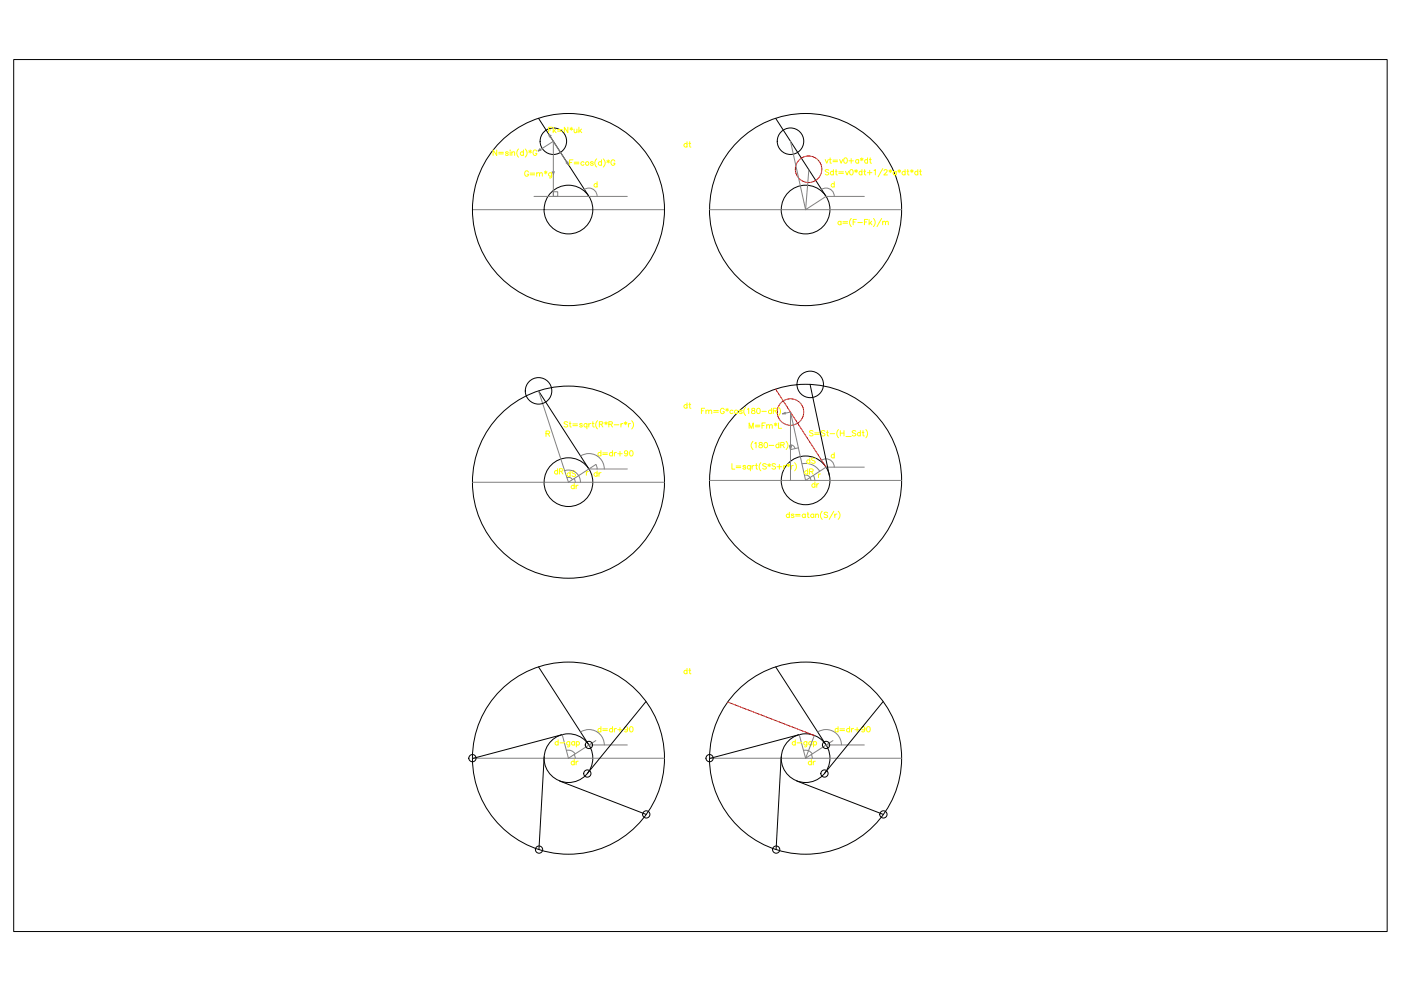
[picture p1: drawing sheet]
<svg xmlns="http://www.w3.org/2000/svg" width="420mm" height="297mm" viewBox="0 0 420 297" stroke-linecap="round" stroke-linejoin="round" font-family="sans-serif">
<!-- layer: 0 -->
<g fill="none" stroke="#000" stroke-width=".3">
<path d="M4.1 17.9h411.9v261.3h-411.9zM161.5 35.5l15.1 23.4M232.6 35.5l15.1 23.4M163.2 62.8a7.3 7.3 0 0 1 10.4-6.5 7.3 7.3 0 0 1 1.6 12.1 7.3 7.3 0 0 1-11.7-3.5l-.3-2M161.5 117.2l15.1 23.4M243 115.3l5.7 27.2M163.2 144.5a7.3 7.3 0 0 1 10.4-6.5 7.3 7.3 0 0 1 1.6 12.1 7.3 7.3 0 0 1-11.7-3.5l-.3-2M212.8 144a28.8 28.8 0 0 1 40.8-26.1 28.8 28.8 0 0 1 6.9 47.9 28.8 28.8 0 0 1-46.5-13.5 28.8 28.8 0 0 1-1.2-8.3M234.3 144a7.3 7.3 0 0 1 10.4-6.6 7.3 7.3 0 0 1 1.7 12.2 7.3 7.3 0 0 1-11.8-3.5l-.3-2.1M161.5 199.9l15.1 23.4M232.6 199.9l15.1 23.4M193.7 210.3l-17.6 21.6"/>
<path d="M264.8 210.3l-17.6 21.6M163.2 227.2a7.3 7.3 0 0 1 10.4-6.5 7.3 7.3 0 0 1 1.6 12.2 7.3 7.3 0 0 1-11.7-3.5l-.3-2.1M163.2 226.9l-1.6 27.8M167.8 234.1l26 10M168.6 220.2l-26.9 7.2M175.1 231.9a1.09 1.09 0 0 1 1.5-1 1.09 1.09 0 0 1 .3 1.8 1.09 1.09 0 0 1-1.8-.5l-.1-.3M234.3 226.9l-1.6 27.8M238.9 234.1l26 10M239.7 220.2l-26.9 7.2M246.2 231.9a1.09 1.09 0 0 1 1.5-1 1.09 1.09 0 0 1 .3 1.8 1.09 1.09 0 0 1-1.8-.5v-.3M192.7 244.1a1.1 1.1 0 0 1 1.6-.9 1.1 1.1 0 0 1 .2 1.8 1.1 1.1 0 0 1-1.7-.5l-.1-.4"/>
<circle cx="165.9" cy="42.3" r="4"/>
<circle cx="237.1" cy="42.3" r="4"/>
<circle cx="170.5" cy="62.8" r="28.8"/>
<circle cx="241.6" cy="62.8" r="28.8"/>
<circle cx="241.6" cy="62.8" r="7.3"/>
<circle cx="161.5" cy="117.2" r="4"/>
<circle cx="243" cy="115.2" r="4"/>
<circle cx="170.5" cy="144.5" r="28.8"/>
<circle cx="141.7" cy="227.2" r="1.09"/>
<circle cx="170.5" cy="227.2" r="28.8"/>
<circle cx="176.6" cy="223.3" r="1.09"/>
<circle cx="212.8" cy="227.2" r="1.09"/>
<circle cx="241.6" cy="227.2" r="28.8"/>
<circle cx="241.6" cy="227.2" r="7.3"/>
<circle cx="247.7" cy="223.3" r="1.09"/>
<circle cx="161.7" cy="254.7" r="1.09"/>
<circle cx="232.8" cy="254.7" r="1.09"/>
<circle cx="264.9" cy="244.1" r="1.1"/>
</g>
<g fill="none" stroke="#808080" stroke-width=".3">
<path d="M160.1 58.9h28M161.9 44.5l-.5 .7M162.3 45l-.9 .2M164.5 40.2l.3 .9M165.3 40.7l-.8-.5 1.4 2.2M165.6 51.4l.3 .9 .3-.9M165.9 57.5h1.4v1.4h-1.4zM165.9 42.4v16.5M165.9 42.4l-4.5 2.8M165.9 42.4l4.5 6.9M169.8 48.8l.6 .5M170.3 48.5l.1 .8"/>
<path d="M175.3 56.8a2.46 2.46 0 0 1 3.8 2.1M237.1 42.4l4.5 20.5M242.6 50.9l-1 12 6.1-4h11.5M246.4 56.8a2.46 2.46 0 0 1 3.8 2.1M141.7 62.9h57.6M212.8 62.9h57.6M161.5 117.2l9 27.4 8.2-5.4M174.1 136.7a4.6 4.6 0 0 1 7.1 3.9M178.7 139.2l.4 1.4M234.7 124l.9 .1M235.5 123.6l-.8 .4M236.7 133.5l.4 1.3"/>
<path d="M237.1 123.5l4.5 20.5 6.1-4h11.5M237.1 123.5v20.5M237.1 123.5l-2.4 .5M237.1 133.3l1 .5 .3 .6M237.4 133.5l-.3 1.3M239.4 134.2l-2.3 .6M240.5 139a5 5 0 0 1 5.3 2.3M246.4 137.9a2.46 2.46 0 0 1 3.8 2.1M141.7 144.6h57.6M169.4 141.1a3.6 3.6 0 0 1 4.7 3.5M170 143.1l1.1 .1 .6 .5M172.2 143.4l.3 1.2"/>
<path d="M176.6 140.6h11.5M212.8 144h57.6M241.3 142.4a1.56 1.56 0 0 1 1.9 1.6M243.9 142.5l.4 1.5M174.1 219.4a4.6 4.6 0 0 1 7.1 3.9M245.2 219.4a4.6 4.6 0 0 1 7.1 3.9M141.7 227.3h57.6M168.6 220.2l1.9 7.1 8.2-5.3M169.9 224.9l1.4 .1 1.2 1M172.2 226.1l.3 1.2M176.6 223.3h11.5M212.8 227.3h57.6"/>
<path d="M239.7 220.2l1.9 7.1M241 224.9l1.5 .1 1.1 1M243.3 226.1l.3 1.2M244.2 220.5l-2.6 6.8M247.7 223.3h11.5M249.8 222l-8.2 5.3"/>
</g>
<g fill="none" stroke="#ff0" stroke-width=".3">
<path d="M164.5 38.9h.6M165.5 38.1h-1v1.7M165.9 38.1v1.7M166.2 39.1l.6 .7M166.7 38.7l-.8 .7M167.2 38.8h1.4M167.2 39.3h1.4M170.3 38.1v1.7l-1.1-1.7v1.7M170.9 38.4l.8 .4M171.3 38.1v1M171.7 38.4l-.8 .4M172.2 38.7l.1 1 .3 .1 .4-.4"/>
<path d="M173 38.7v1.1M173.6 38.1v1.7M173.9 39.1l.6 .7M174.4 38.7l-.8 .7M149 44.9v1.7l-1.1-1.7v1.7M149.6 45.7h1.4M149.6 46.1h1.4M152.4 45.7l-.3-.2-.4 .1v.3l.7 .4-.3 .3-.5-.3M153 44.9v.2zM153 45.5v1.1M153.5 45.8l.4-.3 .4 .1v1M153.5 45.5v1.1"/>
<path d="M155.5 44.6a1.63 1.63 0 0 0 0 2.5M157 45.7a.52 .52 0 0 0-.8 0 .52 .52 0 0 0 0 .7 .52 .52 0 0 0 .8-.1M157 44.9v1.7M157.5 44.6a1.63 1.63 0 0 1 0 2.5M158.5 51.6a.59 .59 0 0 0-.7-.4 .59 .59 0 0 0-.4 .6v.4a.57 .57 0 0 0 .5 .6 .57 .57 0 0 0 .6-.6h-.4M158.6 45.2l.8 .5M159 51.9h1.4M159 52.4h1.4M159 44.9v1M159.4 45.2l-.8 .5M161 52.1l.3-.3h.5v1M161 51.8v1"/>
<path d="M161 45.4a.58 .58 0 0 0-.7-.5 .58 .58 0 0 0-.4 .7v.4a.58 .58 0 0 0 .5 .6 .58 .58 0 0 0 .6-.6h-.4M161.8 52.1l.4-.3h.4v1M163.3 51.5l.7 .4M163.7 51.2v.9M164 51.5l-.7 .4M165.4 52a.52 .52 0 0 0-.7-.1 .52 .52 0 0 0 0 .8 .52 .52 0 0 0 .7-.1M165.4 51.8v1.4l-.6 .1M170.8 48.7h.6M171.8 47.9h-1v1.7M172.2 48.6h1.4M172.2 49.1h1.4M175.1 48.7a.52 .52 0 0 0-.7-.1 .52 .52 0 0 0 0 .8 .52 .52 0 0 0 .7-.1"/>
<path d="M177.9 48.7l-.3-.2h-.4v.3l.7 .5-.3 .3-.5-.3M178.9 47.6a1.63 1.63 0 0 0 0 2.5M179.1 55.3a.52 .52 0 0 0-.8-.1 .52 .52 0 0 0 0 .8 .52 .52 0 0 0 .8-.1M179.1 54.5v1.6M180.4 48.7a.52 .52 0 0 0-.8-.1 .52 .52 0 0 0 0 .8 .52 .52 0 0 0 .8-.1M180.4 47.9v1.7M180.9 47.6a1.63 1.63 0 0 1 0 2.5M182 48.2l.8 .4M182.4 47.9v.9M182.8 48.2l-.8 .4M184.4 48.3a.61 .61 0 0 0-.7-.4 .61 .61 0 0 0-.5 .6 .67 .67 0 0 0 .3 .9 .67 .67 0 0 0 .9-.2v-.3h-.4M206 43.3a.52 .52 0 0 0-.7-.1 .52 .52 0 0 0 0 .7 .52 .52 0 0 0 .7-.1"/>
<path d="M206 42.5v1.6M206.6 43h.5M206.8 42.5l.1 1.5 .3 .1M247.5 47.8l.4 1.1 .5-1.1M248.5 51l-.3-.2-.7 .2 .1 .4 .9 .4-.1 .6h-.5l-.4-.2M248.7 47.8h.6M249 47.3v1.5l.3 .1M249.8 48h1.4M249.8 48.5h1.4M249.9 51.6a.52 .52 0 0 0-.7-.1 .52 .52 0 0 0 0 .8 .52 .52 0 0 0 .7-.1M249.9 50.8v1.6M250.2 55.3a.52 .52 0 0 0-.8-.1 .52 .52 0 0 0 0 .8 .52 .52 0 0 0 .8-.1"/>
<path d="M250.2 54.5v1.6M250.5 51.3h.5M250.7 50.8l.1 1.6h.3M251.5 51.5h1.4M251.5 52h1.4M251.8 47.8l.5 1.1 .4-1.1M253.3 47.4l.2-.1a.77 .77 0 0 1 .6 .9 .77 .77 0 0 1-.8 .6l-.3-.6zM253.6 51.3l.4 1.1 .5-1.1M254.6 48.2h1.3M255.1 50.9a.79 .79 0 0 1 .9 .6 .79 .79 0 0 1-.6 .9l-.5-.3-.1-.6zM255.3 47.5v1.4M256.3 51l.8 .5"/>
<path d="M256.8 50.8v1M257.1 51l-.8 .5M257.5 48.1a.52 .52 0 0 0-.8-.1 .52 .52 0 0 0 0 .8 .52 .52 0 0 0 .8-.1M257.5 47.8v1.1M258 47.5l.8 .5M258.4 47.3v.9M258.5 51.6a.5 .5 0 0 0-.7-.1 .5 .5 0 0 0 0 .8 .5 .5 0 0 0 .7-.1M258.5 50.8v1.6M258.8 47.5l-.8 .5M259 51.3h.6M259.3 50.8v1.6h.4M260.1 51.8h1.4"/>
<path d="M260.2 48.1a.5 .5 0 0 0-.8-.1 .5 .5 0 0 0 0 .7 .5 .5 0 0 0 .8 0M260.2 47.3v1.6M260.7 47.8h.6M260.8 51v1.4M261 47.3v1.5l.4 .1M262.1 51.1l.4-.3v1.6M264.8 50.5l-1.4 2.5M265.1 51.2l.3-.4 .7 .3-1.1 1.3h1.1M266.6 51l.8 .5M267 50.8v1M267.4 51l-.8 .5M268.8 51.6a.52 .52 0 0 0-.8-.1 .52 .52 0 0 0 0 .8 .52 .52 0 0 0 .8-.1"/>
<path d="M268.8 51.3v1.1M269.3 51l.8 .5M269.7 50.8v1M270.1 51l-.8 .5M271.4 51.6a.52 .52 0 0 0-.7-.1 .52 .52 0 0 0 0 .8 .52 .52 0 0 0 .7-.1M271.4 50.8v1.6M272 51.3h.5M272.2 50.8l.1 1.6h.3M273.1 51l.8 .5M273.5 50.8v1M273.9 51l-.8 .5M275.3 51.6a.52 .52 0 0 0-.8-.1 .52 .52 0 0 0 0 .8 .52 .52 0 0 0 .8-.1"/>
<path d="M275.3 50.8v1.6M275.8 51.3h.5M276 50.8l.1 1.6h.3M252.2 66.5a.52 .52 0 0 0-.7-.1 .52 .52 0 0 0 0 .8 .52 .52 0 0 0 .7-.1M252.2 66.3v1.1M252.8 66.4h1.4M252.8 66.9h1.4M255.3 65.5a1.63 1.63 0 0 0 0 2.4M255.9 66.5h.6M256.8 65.8h-.9v1.6M257.3 66.7h1.3M259.2 66.5h.7"/>
<path d="M260.2 65.8h-1v1.6M260.6 65.8v1.6M260.9 66.7l.6 .7M261.4 66.3l-.8 .8M262 65.5a1.72 1.72 0 0 1 0 2.4M264.4 65.5l-1.4 2.4M264.7 66.6l.4-.3 .4 .1 .1 1M264.7 66.3v1.1M265.6 66.6l.3-.3 .4 .1 .1 1M163.7 130l1-.1 .1-.4-.3-.3h-.8v1.6M164.3 130l.5 .8M170.3 126.6l-.4-.2-.7 .2 .1 .4 .9 .4 .1 .4-.4 .2-.7-.2"/>
<path d="M170.7 126.9h.5M170.9 126.4v1.3l.4 .3M171.8 127.1h1.4M171.8 127.6h1.4M174.6 127.2l-.3-.3-.5 .3 .8 .4v.3l-.5 .1-.3-.2M176 127.2a.5 .5 0 0 0-.7-.1 .5 .5 0 0 0 0 .7 .5 .5 0 0 0 .7 0M176 126.9v1.7M176.6 126.9v1.1M177.2 126.9l-.4 .1-.2 .4M177.6 126.9h.5M177.8 126.4v1.3l.4 .3M179.2 126.1a1.63 1.63 0 0 0 0 2.5"/>
<path d="M179.7 127.2l1-.1 .1-.4-.4-.3h-.7v1.6M180.2 135.8a.51 .51 0 0 0-.7 0 .51 .51 0 0 0 0 .7 .51 .51 0 0 0 .7 0M180.2 135.1v1.6M180.3 127.2l.5 .8M180.8 135.7h1.4M180.8 136.2h1.4M181.4 126.6l.7 .5M181.7 126.4v.9M182.1 126.6l-.7 .5M182.6 127.2l.9-.1 .2-.4-.4-.3h-.7v1.6M183.1 127.2l.6 .8M183.7 135.8a.52 .52 0 0 0-.8 0 .52 .52 0 0 0 0 .7 .52 .52 0 0 0 .8 0"/>
<path d="M183.7 135.1v1.6M184.2 127.3h1.4M184.2 135.6v1.1M184.9 135.6l-.7 .4M185.3 136h1.3M185.9 135.3v1.4M186.2 126.9v1.1M186.8 126.9l-.4 .1-.2 .4M187.2 126.6l.8 .5M187.6 126.4v.9M188 126.6l-.8 .5M188.3 135.6a.51 .51 0 0 1-.7 .4 .51 .51 0 0 1-.2-.8 .51 .51 0 0 1 .8 .1l.1 .3a.75 .75 0 0 1-.7 1.1l-.3-.2"/>
<path d="M188.5 126.9v1.1M189 135.2a.73 .73 0 0 1 .9 .7 .73 .73 0 0 1-.9 .7l-.2-.6zM189.1 126.9l-.4 .1-.2 .4M189.4 126.1a1.63 1.63 0 0 1 0 2.5M206 121.5a.52 .52 0 0 0-.7-.1 .52 .52 0 0 0 0 .8 .52 .52 0 0 0 .7-.1M206 120.8v1.6M206.6 121.3h.5M206.8 120.8l.1 1.5 .3 .1M210.4 123.1h.5M211.3 122.4h-.9v1.6M211.7 123.2l.4-.3 .4 .1 .1 1M211.7 122.9v1.1"/>
<path d="M212.6 123.2l.3-.3 .5 .1v1M214 123h1.4M214 123.6h1.4M217.2 122.8a.61 .61 0 0 0-.7-.4 .61 .61 0 0 0-.5 .6 .68 .68 0 0 0 .3 .8 .68 .68 0 0 0 .8 0l.1-.4h-.4M217.7 122.6l.7 .4M218.1 122.4v.9M218.4 122.6l-.7 .4M219.5 139v1.6h.9M219.8 123.1a.52 .52 0 0 0-.7 0 .52 .52 0 0 0 0 .7 .52 .52 0 0 0 .7 0M220.8 139.7h1.4M222.6 123.1l-.3-.2-.5 .1v.3l.8 .5-.3 .2-.6-.2M223.6 122.1a1.63 1.63 0 0 0 0 2.4"/>
<path d="M223.6 139.8l-.2-.3-.6 .3 .8 .4v.3l-.5 .1-.3-.2M224.2 122.7l.3-.3v1.6M224.7 128.4v-1.6l.6 1.6 .6-1.6v1.6M225 139.8a.52 .52 0 0 0-.7-.1 .52 .52 0 0 0 0 .8 .52 .52 0 0 0 .7-.1M225 139.5v1.6M225.5 122.5v.4a.67 .67 0 0 1 .8 .2 .67 .67 0 0 1 0 .8h-.8l.1-.8 .8-.3-.1-.3zM225.6 139.5v1.1M225.8 132.3a1.63 1.63 0 0 0 0 2.4M226.2 139.5l-.4 .1-.2 .4M226.4 132.9l.3-.3v1.6M226.5 127.5h1.4M226.5 127.9h1.4"/>
<path d="M226.6 139.5h.5M226.8 139l.1 1.5 .3 .1M227.2 122.5a.73 .73 0 0 1 .8 .7 .73 .73 0 0 1-.8 .7l-.3-.6zM227.8 132.7v.4l.8 .6a.52 .52 0 0 1-.6 .5 .52 .52 0 0 1-.3-.7l.9-.5-.1-.3zM228.2 138.7a1.73 1.73 0 0 0 0 2.4M228.5 123.3h1.3M228.5 127.5h.7M229.4 132.7l.2-.1a.77 .77 0 0 1 .6 .9 .77 .77 0 0 1-.8 .6l-.3-.6zM229.5 126.8h-1v1.6M229.8 139.2l-.4-.2-.7 .2 .2 .4 .8 .4 .1 .4-.4 .2-.7-.2M229.9 127.6l.4-.3 .4 .1 .1 1M229.9 127.3v1.1"/>
<path d="M230.3 139.2l.8 .5M230.7 139v.9M230.7 133.5h1.4M230.8 127.6l.3-.3 .4 .1 .1 1M231.1 139.2l-.8 .5M231.4 123.1a.52 .52 0 0 0-.8 0 .52 .52 0 0 0 0 .7 .52 .52 0 0 0 .8 0M231.4 122.4v1.6M231.9 123.1l.9-.1 .2-.3-.4-.3h-.7v1.6M232.2 127l.8 .5M232.5 123.1l.5 .9M232.6 139.2l-.4-.2-.6 .1v.5l.9 .3 .1 .5-.4 .2-.7-.2M232.6 126.8v.9"/>
<path d="M233 127l-.8 .5M233 139.9h1.4M233.5 126.8v1.6h.9M233.6 122.1a1.72 1.72 0 0 1 0 2.4M233.6 133.4a.52 .52 0 0 0-.8-.1 .52 .52 0 0 0 0 .8 .52 .52 0 0 0 .8-.1M233.6 132.6v1.6M233.7 139.2v1.4M234.1 133.4l1-.1v-.6l-1-.1v1.6M234.7 133.4l.5 .8M235 139.5v1.1M235.7 139.5l-.4 .1-.3 .4M235.8 132.3a1.63 1.63 0 0 1 0 2.4"/>
<path d="M236.1 139.2l.7 .5M236.4 139v.9M236.8 139.2l-.7 .5M237.3 139.5v1.1M237.9 139.5l-.4 .1-.2 .4M238.3 138.7a1.63 1.63 0 0 1 0 2.4M242.9 138.1a.52 .52 0 0 0-.8-.1 .52 .52 0 0 0 0 .8 .52 .52 0 0 0 .8-.1M242.9 137.3v1.6M243.8 129.3l-.3-.2-.7 .2 .1 .4 .9 .3-.1 .6-.5 .1-.4-.3M244.3 129.7h1.4M244.3 130.2h1.4M244.5 137.5l-.4-.2-.7 .2 .1 .4 1 .6-.4 .4-.7-.2"/>
<path d="M247.4 129.3l-.4-.2-.7 .2 .2 .4 .8 .3v.6l-.6 .1-.4-.3M247.9 129.6h.5M248.1 129.1l.1 1.5 .3 .1M249 130h1.3M250.2 136.4a.52 .52 0 0 0-.8-.1 .52 .52 0 0 0 0 .8 .52 .52 0 0 0 .8-.1M250.2 135.7v1.6M251.5 128.8a1.63 1.63 0 0 0 0 2.4M252 129.1v1.6M252 129.8h1.1M253.1 129.1v1.6M253.7 130.8h1.6M256.7 129.3l-.5-.2-.6 .2 .1 .4 1 .5-.5 .5-.6-.3"/>
<path d="M258 129.8a.5 .5 0 0 0-.7 0 .5 .5 0 0 0 0 .7 .5 .5 0 0 0 .7-.1M258 129.1v1.6M258.6 129.6h.5M258.8 129.1l.1 1.5 .3 .1M259.7 128.8a1.72 1.72 0 0 1 0 2.4M167.2 141.3a.52 .52 0 0 0-.7-.1 .52 .52 0 0 0 0 .8 .52 .52 0 0 0 .7-.1M167.2 140.5v1.6M167.8 141.3l.9-.1 .1-.4-.4-.3h-.6v1.6M168.3 141.3l.5 .8M171 142a.52 .52 0 0 0-.8-.1 .52 .52 0 0 0 0 .8 .52 .52 0 0 0 .8-.1M171 141.2v1.6M172.2 145.7a.52 .52 0 0 0-.8-.1 .52 .52 0 0 0 0 .8 .52 .52 0 0 0 .8-.1"/>
<path d="M172.2 144.9v1.6M172.6 141.4l-.4-.2-.5 .1v.5l.8 .3 .1 .5-.4 .2-.7-.2M172.8 145.4v1.1M173.4 145.4l-.4 .1-.2 .4M175.9 141.3v1.1M176.4 141.3l-.3 .1-.2 .4M179.1 141.9a.52 .52 0 0 0-.8-.1 .52 .52 0 0 0 0 .8 .52 .52 0 0 0 .8-.1M179.1 141.2v1.6M179.6 141.7v1.1M180.3 141.7l-.5 .1-.2 .3M220.8 140.2h1.4M236.7 154.3a.52 .52 0 0 0-.7-.1 .52 .52 0 0 0 0 .8 .52 .52 0 0 0 .7-.1"/>
<path d="M236.7 153.5v1.6M238.1 154.3l-.3-.2-.4 .1v.3l.6 .2 .1 .2-.3 .2-.5-.2M238.6 154.2h1.3M238.6 154.7h1.3M241.5 154.3a.52 .52 0 0 0-.8-.1 .52 .52 0 0 0 0 .8 .52 .52 0 0 0 .8-.1M241.5 154.1v1M242.1 154.1h.5M242.2 141.3a.52 .52 0 0 0-.7-.1 .52 .52 0 0 0 0 .8 .52 .52 0 0 0 .7-.1M242.2 140.5v1.6M242.3 153.5v1.3l.4 .3M242.8 141.3h.9l.2-.5-.4-.3h-.7v1.6M243.3 141.3l.6 .8"/>
<path d="M244.1 154.3a.52 .52 0 0 0-.8-.1 .52 .52 0 0 0 0 .8 .52 .52 0 0 0 .8-.1M244.1 154.1v1M244.4 145.2a.52 .52 0 0 0-.8-.1 .52 .52 0 0 0 0 .8 .52 .52 0 0 0 .8-.1M244.4 144.4v1.7M244.6 154.4l.4-.3 .4 .1v.9M244.6 154.1v1M244.9 145v1.1M245.4 142.1v1.1M245.5 145l-.3 .1-.3 .3M246.1 142.1h-.4l-.3 .4M246.6 153.2a1.63 1.63 0 0 0 0 2.5M248.2 153.8l-.4-.3-.5 .1v.6l.8 .3 .1 .4-.4 .2-.7-.2"/>
<path d="M250.1 153.2l-1.4 2.5M250.4 154.1v1M251 154.1l-.6 .4M251.4 153.2a1.63 1.63 0 0 1 0 2.5M180.2 218.6a.5 .5 0 0 0-.7-.1 .5 .5 0 0 0 0 .7 .5 .5 0 0 0 .7 0M180.2 217.8v1.6M180.8 218.5h1.4M180.8 219h1.4M183.7 218.6a.52 .52 0 0 0-.8-.1 .52 .52 0 0 0 0 .8 .52 .52 0 0 0 .8-.1M183.7 217.8v1.6M184.2 218.3v1.1M184.9 218.3l-.4 .1-.3 .4"/>
<path d="M185.3 218.7h1.3M185.9 218v1.4M188.3 218.3a.51 .51 0 0 1-.7 .5 .51 .51 0 0 1-.3-.8 .51 .51 0 0 1 .9 0l.1 .3a.75 .75 0 0 1-.7 1.1l-.3-.2M189 217.9a.73 .73 0 0 1 .9 .7 .73 .73 0 0 1-.9 .7l-.2-.6zM206 201.1a.52 .52 0 0 0-.7-.1 .52 .52 0 0 0 0 .8 .52 .52 0 0 0 .7-.1M206 200.3v1.7M206.6 200.9h.5M206.8 200.3l.1 1.6 .3 .1M251.3 218.6a.5 .5 0 0 0-.7-.1 .5 .5 0 0 0 0 .7 .5 .5 0 0 0 .7 0M251.3 217.8v1.6M251.9 218.5h1.4M251.9 219h1.4"/>
<path d="M254.8 218.6a.52 .52 0 0 0-.8-.1 .52 .52 0 0 0 0 .8 .52 .52 0 0 0 .8-.1M254.8 217.8v1.6M255.4 218.3v1.1M256 218.3l-.4 .1-.2 .4M256.4 218.7h1.3M257 218v1.4M259.4 218.3a.51 .51 0 0 1-.7 .5 .51 .51 0 0 1-.2-.8 .51 .51 0 0 1 .8 0l.1 .3a.75 .75 0 0 1-.7 1.1l-.3-.2M260.1 217.9a.73 .73 0 0 1 .9 .7 .73 .73 0 0 1-.9 .7l-.2-.6zM167.4 222.5a.52 .52 0 0 0-.8-.1 .52 .52 0 0 0 0 .8 .52 .52 0 0 0 .8-.1M167.4 221.7v1.6M167.9 222.7h1.4M170.9 222.5a.52 .52 0 0 0-.8-.1 .52 .52 0 0 0 0 .8 .52 .52 0 0 0 .8-.1"/>
<path d="M170.9 222.3l-.1 1.4-.6 .1M172.2 228.4a.52 .52 0 0 0-.8-.1 .52 .52 0 0 0 0 .8 .52 .52 0 0 0 .8-.1M172.2 227.6v1.7M172.3 222.5a.52 .52 0 0 0-.7-.1 .52 .52 0 0 0 0 .8 .52 .52 0 0 0 .7-.1M172.3 222.3v1M172.8 228.2v1.1M172.8 222.5a.52 .52 0 0 1 .8-.1 .52 .52 0 0 1 0 .8 .52 .52 0 0 1-.8-.1M172.8 222.3v1.6M173.4 228.2h-.4l-.2 .4M238.5 222.5a.52 .52 0 0 0-.8-.1 .52 .52 0 0 0 0 .8 .52 .52 0 0 0 .8-.1M238.5 221.7v1.6M239.1 222.7h1.4"/>
<path d="M242 222.5a.52 .52 0 0 0-.8-.1 .52 .52 0 0 0 0 .8 .52 .52 0 0 0 .8-.1M242 222.3l-.1 1.4-.6 .1M243.3 228.4a.52 .52 0 0 0-.7-.1 .52 .52 0 0 0 0 .8 .52 .52 0 0 0 .7-.1M243.3 227.6v1.7M243.5 222.5a.52 .52 0 0 0-.8-.1 .52 .52 0 0 0 0 .8 .52 .52 0 0 0 .8-.1M243.5 222.3v1M243.9 228.2v1.1M244 222.5a.52 .52 0 0 1 .7-.1 .52 .52 0 0 1 0 .8 .52 .52 0 0 1-.7-.1M244 222.3v1.6M244.5 228.2h-.4l-.2 .4"/>
<circle cx="176.1" cy="49" r=".54"/>
<circle cx="220.8" cy="123.5" r=".52"/>
</g>
<g fill="none" stroke="#f00" stroke-width=".3">
<path d="M232.6 116.7l15.1 23.3M218.2 210.4l26 10.1"/>
<circle cx="242.5" cy="50.7" r="4"/>
<circle cx="237.1" cy="123.5" r="4"/>
</g>
</svg>
